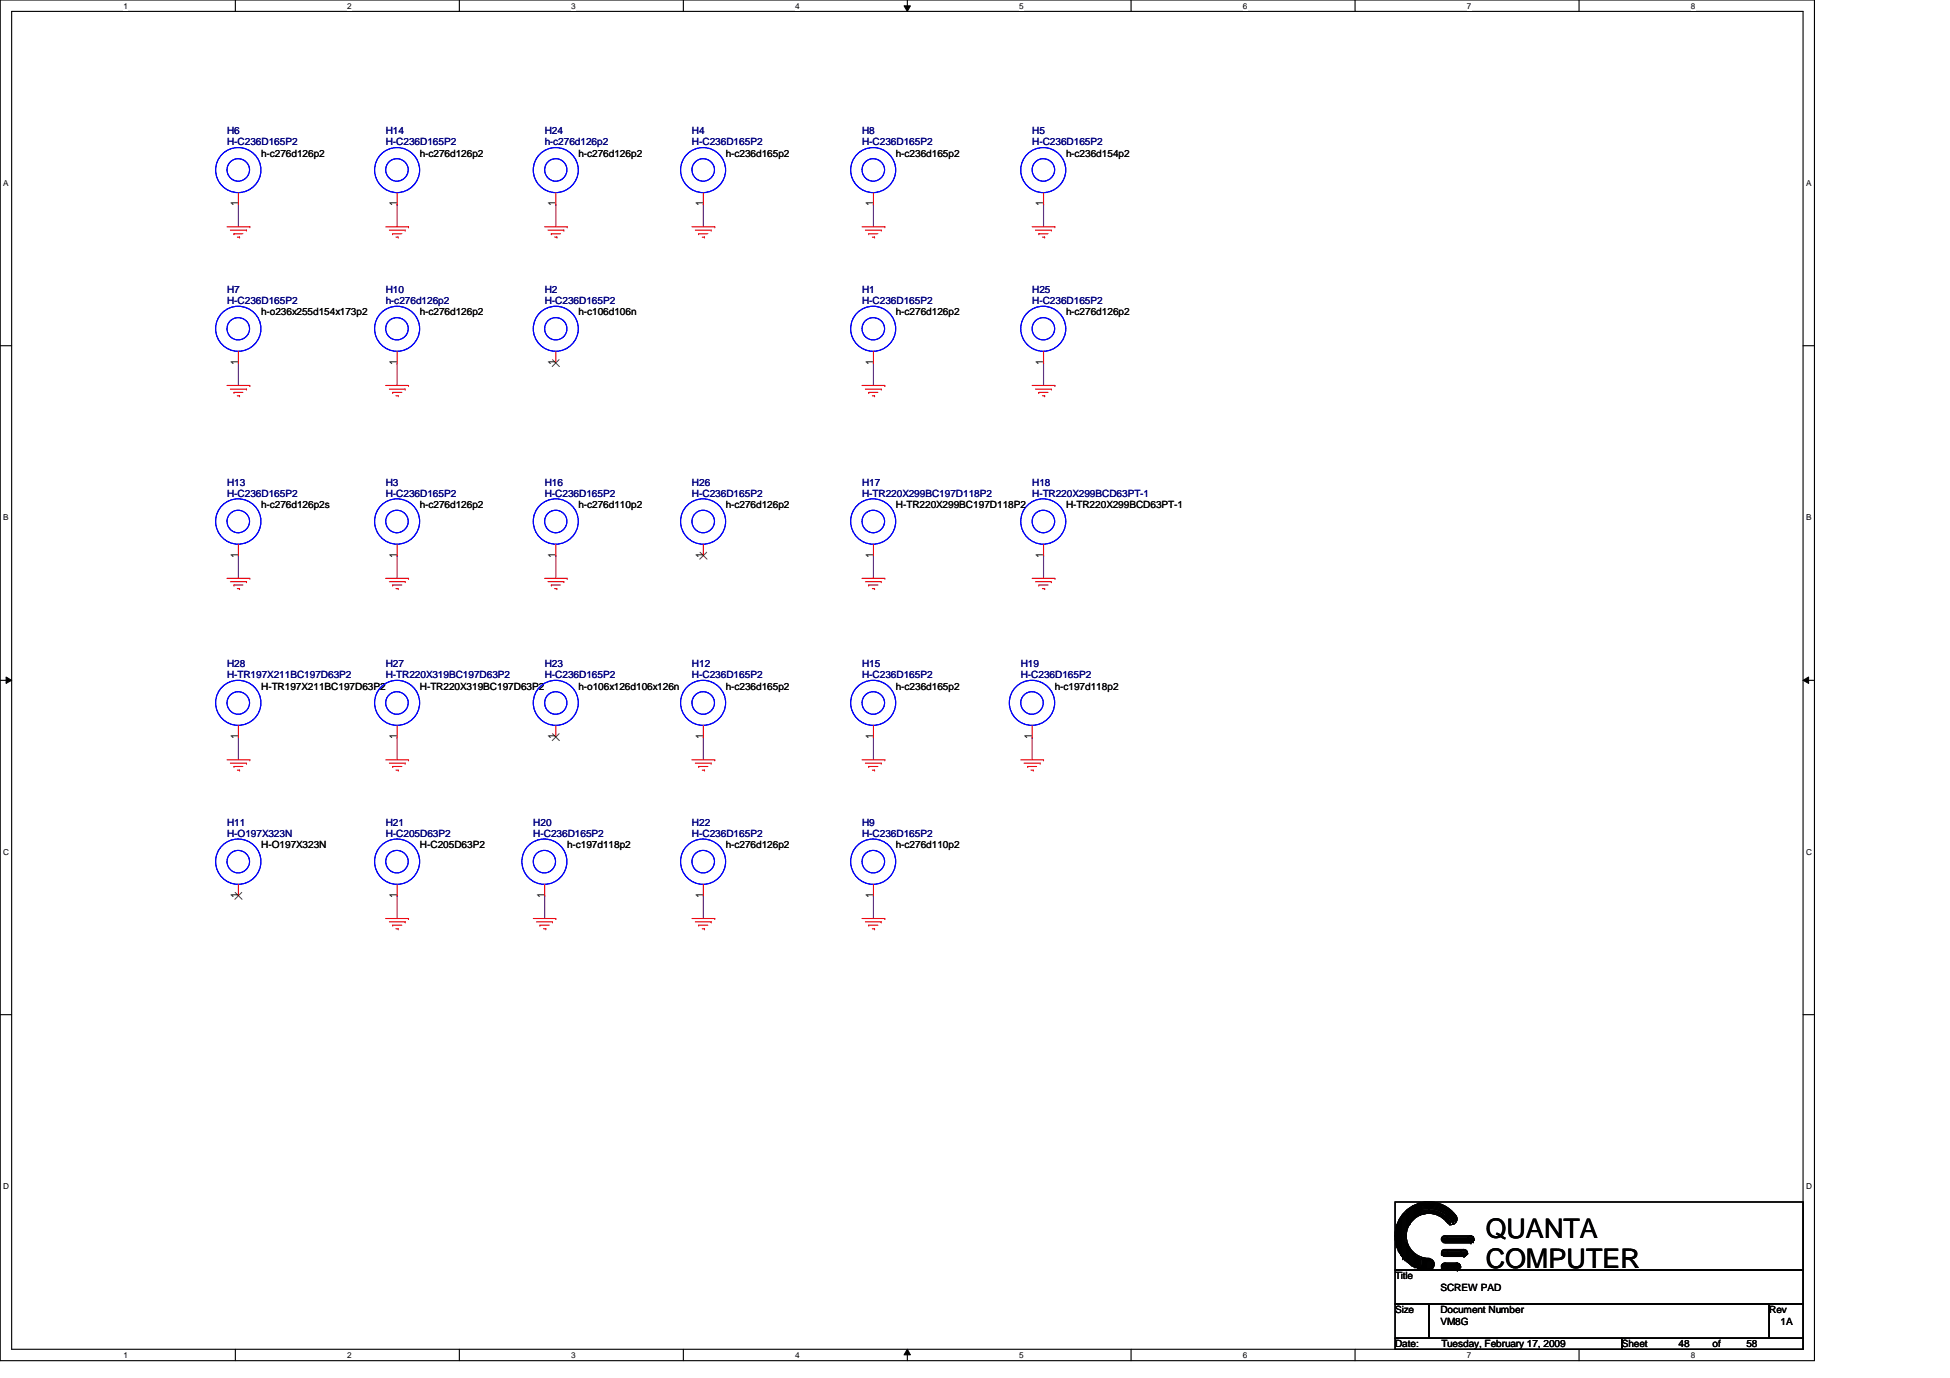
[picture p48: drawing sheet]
<svg xmlns="http://www.w3.org/2000/svg" width="297mm" height="210mm" viewBox="0 0 297 210" stroke-linecap="round" stroke-linejoin="round" font-family="sans-serif">
<defs><g id="words">
<g font-size="4.1">
<text x="226.3" y="188.5">QUANTA</text>
<text x="226.3" y="193.2">COMPUTER</text>
</g>
<g font-size="1.6">
<text x="36.3" y="31.5" transform="rotate(-90 36.3 31.5)">1</text>
<text x="60.4" y="31.5" transform="rotate(-90 60.4 31.5)">1</text>
<text x="84.6" y="31.5" transform="rotate(-90 84.6 31.5)">1</text>
<text x="107.1" y="31.5" transform="rotate(-90 107.1 31.5)">1</text>
<text x="133" y="31.5" transform="rotate(-90 133 31.5)">1</text>
<text x="158.9" y="31.5" transform="rotate(-90 158.9 31.5)">1</text>
<text x="36.3" y="55.6" transform="rotate(-90 36.3 55.6)">1</text>
<text x="60.4" y="55.6" transform="rotate(-90 60.4 55.6)">1</text>
<text x="84.6" y="55.6" transform="rotate(-90 84.6 55.6)">1</text>
<text x="133" y="55.6" transform="rotate(-90 133 55.6)">1</text>
<text x="158.9" y="55.6" transform="rotate(-90 158.9 55.6)">1</text>
<text x="36.3" y="85" transform="rotate(-90 36.3 85)">1</text>
<text x="60.4" y="85" transform="rotate(-90 60.4 85)">1</text>
<text x="84.6" y="85" transform="rotate(-90 84.6 85)">1</text>
<text x="107.1" y="85" transform="rotate(-90 107.1 85)">1</text>
<text x="133" y="85" transform="rotate(-90 133 85)">1</text>
<text x="158.9" y="85" transform="rotate(-90 158.9 85)">1</text>
<text x="36.3" y="112.6" transform="rotate(-90 36.3 112.6)">1</text>
<text x="60.4" y="112.6" transform="rotate(-90 60.4 112.6)">1</text>
<text x="84.6" y="112.6" transform="rotate(-90 84.6 112.6)">1</text>
<text x="107.1" y="112.6" transform="rotate(-90 107.1 112.6)">1</text>
<text x="133" y="112.6" transform="rotate(-90 133 112.6)">1</text>
<text x="157.2" y="112.6" transform="rotate(-90 157.2 112.6)">1</text>
<text x="36.3" y="136.8" transform="rotate(-90 36.3 136.8)">1</text>
<text x="60.4" y="136.8" transform="rotate(-90 60.4 136.8)">1</text>
<text x="82.9" y="136.8" transform="rotate(-90 82.9 136.8)">1</text>
<text x="107.1" y="136.8" transform="rotate(-90 107.1 136.8)">1</text>
<text x="133" y="136.8" transform="rotate(-90 133 136.8)">1</text>
</g>
<g font-size="1.5" fill="#000080">
<text x="34.6" y="20.4">H6</text>
<text x="34.6" y="22.1">H-C236D165P2</text>
<text x="58.8" y="20.4">H14</text>
<text x="58.8" y="22.1">H-C236D165P2</text>
<text x="83" y="20.4">H24</text>
<text x="83" y="22.1">h-c276d126p2</text>
<text x="105.4" y="20.4">H4</text>
<text x="105.4" y="22.1">H-C236D165P2</text>
<text x="131.3" y="20.4">H8</text>
<text x="131.3" y="22.1">H-C236D165P2</text>
<text x="157.2" y="20.4">H5</text>
<text x="157.2" y="22.1">H-C236D165P2</text>
<text x="34.6" y="44.6">H7</text>
<text x="34.6" y="46.3">H-C236D165P2</text>
<text x="58.8" y="44.6">H10</text>
<text x="58.8" y="46.3">h-c276d126p2</text>
<text x="83" y="44.6">H2</text>
<text x="83" y="46.3">H-C236D165P2</text>
<text x="131.3" y="44.6">H1</text>
<text x="131.3" y="46.3">H-C236D165P2</text>
<text x="157.2" y="44.6">H25</text>
<text x="157.2" y="46.3">H-C236D165P2</text>
<text x="34.6" y="74">H13</text>
<text x="34.6" y="75.7">H-C236D165P2</text>
<text x="58.8" y="74">H3</text>
<text x="58.8" y="75.7">H-C236D165P2</text>
<text x="83" y="74">H16</text>
<text x="83" y="75.7">H-C236D165P2</text>
<text x="105.4" y="74">H26</text>
<text x="105.4" y="75.7">H-C236D165P2</text>
<text x="131.3" y="74">H17</text>
<text x="131.3" y="75.7">H-TR220X299BC197D118P2</text>
<text x="157.2" y="74">H18</text>
<text x="157.2" y="75.7">H-TR220X299BCD63PT-1</text>
<text x="34.6" y="101.6">H28</text>
<text x="58.8" y="101.6">H27</text>
<text x="83" y="101.6">H23</text>
<text x="105.4" y="101.6">H12</text>
<text x="131.3" y="101.6">H15</text>
<text x="155.5" y="101.6">H19</text>
<text x="34.6" y="103.3">H-TR197X211BC197D63P2</text>
<text x="58.8" y="103.3">H-TR220X319BC197D63P2</text>
<text x="83" y="103.3">H-C236D165P2</text>
<text x="105.4" y="103.3">H-C236D165P2</text>
<text x="131.3" y="103.3">H-C236D165P2</text>
<text x="155.5" y="103.3">H-C236D165P2</text>
<text x="34.6" y="125.8">H11</text>
<text x="58.8" y="125.8">H21</text>
<text x="81.2" y="125.8">H20</text>
<text x="105.4" y="125.8">H22</text>
<text x="131.3" y="125.8">H9</text>
<text x="34.6" y="127.5">H-O197X323N</text>
<text x="58.8" y="127.5">H-C205D63P2</text>
<text x="81.2" y="127.5">H-C236D165P2</text>
<text x="105.4" y="127.5">H-C236D165P2</text>
<text x="131.3" y="127.5">H-C236D165P2</text>
</g>
<g font-size="1.5">
<text x="39.8" y="23.9">h-c276d126p2</text>
<text x="64" y="23.9">h-c276d126p2</text>
<text x="88.1" y="23.9">h-c276d126p2</text>
<text x="110.6" y="23.9">h-c236d165p2</text>
<text x="136.5" y="23.9">h-c236d165p2</text>
<text x="162.4" y="23.9">h-c236d154p2</text>
<text x="39.8" y="48">h-o236x255d154x173p2</text>
<text x="64" y="48">h-c276d126p2</text>
<text x="88.1" y="48">h-c106d106n</text>
<text x="136.5" y="48">h-c276d126p2</text>
<text x="162.4" y="48">h-c276d126p2</text>
<text x="39.8" y="77.4">h-c276d126p2s</text>
<text x="64" y="77.4">h-c276d126p2</text>
<text x="88.1" y="77.4">h-c276d110p2</text>
<text x="110.6" y="77.4">h-c276d126p2</text>
<text x="136.5" y="77.4">H-TR220X299BC197D118P2</text>
<text x="162.4" y="77.4">H-TR220X299BCD63PT-1</text>
<text x="39.8" y="105">H-TR197X211BC197D63P2</text>
<text x="64" y="105">H-TR220X319BC197D63P2</text>
<text x="88.1" y="105">h-o106x126d106x126n</text>
<text x="110.6" y="105">h-c236d165p2</text>
<text x="136.5" y="105">h-c236d165p2</text>
<text x="160.7" y="105">h-c197d118p2</text>
<text x="39.8" y="129.2">H-O197X323N</text>
<text x="64" y="129.2">H-C205D63P2</text>
<text x="86.4" y="129.2">h-c197d118p2</text>
<text x="110.6" y="129.2">h-c276d126p2</text>
<text x="136.5" y="129.2">h-c276d110p2</text>
<text x="212.5" y="194.9">Title</text>
<text x="219.4" y="196.6">SCREW PAD</text>
<text x="212.5" y="200">Size</text>
<text x="219.4" y="200">Document Number</text>
<text x="219.4" y="201.8">VM8G</text>
<text x="269.5" y="200">Rev</text>
<text x="271.2" y="201.8">1A</text>
<text x="212.5" y="205.2">Date:</text>
<text x="219.6" y="205.2">Tuesday, February 17, 2009</text>
<text x="247.1" y="205.2">Sheet</text>
<text x="255.7" y="205.2">48</text>
<text x="260.9" y="205.2">of</text>
<text x="266" y="205.2">58</text>
</g>
<g font-size="1.3">
<text x="18.8" y="1.4">1</text>
<text x="52.9" y="1.4">2</text>
<text x="87" y="1.4">3</text>
<text x="121.1" y="1.4">4</text>
<text x="155.2" y="1.4">5</text>
<text x="189.3" y="1.4">6</text>
<text x="223.4" y="1.4">7</text>
<text x="257.6" y="1.4">8</text>
<text x=".5" y="28.3">A</text>
<text x="275.1" y="28.3">A</text>
<text x=".5" y="79.2">B</text>
<text x="275.1" y="79.2">B</text>
<text x=".5" y="130.2">C</text>
<text x="275.1" y="130.2">C</text>
<text x=".5" y="181.1">D</text>
<text x="275.1" y="181.1">D</text>
<text x="18.8" y="206.9">1</text>
<text x="52.9" y="206.9">2</text>
<text x="87" y="206.9">3</text>
<text x="121.1" y="206.9">4</text>
<text x="155.2" y="206.9">5</text>
<text x="189.3" y="206.9">6</text>
<text x="223.4" y="206.9">7</text>
<text x="257.6" y="206.9">8</text>
</g>
</g></defs>
<path d="M0 0h276.4v207.3h-276.4zM1.8 1.7h272.9v203.8h-272.9z" fill="none" stroke="#000" stroke-width=".17"/>
<g fill="#fff">
<path d="M18.8 .2h.7v1.4h-.7z"/>
<path d="M18.8 205.7h.7v1.4h-.7z"/>
</g>
<path d="M35.9 0v1.7M35.9 205.5v1.8" fill="none" stroke="#000" stroke-width=".17"/>
<g fill="#fff">
<path d="M52.9 .2h.6v1.4h-.6z"/>
<path d="M52.9 205.7h.6v1.4h-.6z"/>
</g>
<path d="M70 0v1.7M70 205.5v1.8" fill="none" stroke="#000" stroke-width=".17"/>
<g fill="#fff">
<path d="M87 .2h.7v1.4h-.7z"/>
<path d="M87 205.7h.7v1.4h-.7z"/>
</g>
<path d="M104.1 0v1.7M104.1 205.5v1.8" fill="none" stroke="#000" stroke-width=".17"/>
<g fill="#fff">
<path d="M121.1 .2h.7v1.4h-.7z"/>
<path d="M121.1 205.7h.7v1.4h-.7z"/>
</g>
<path d="M138.2 0v1.7M138.2 205.5v1.8" fill="none" stroke="#000" stroke-width=".17"/>
<path d="M137.7 .9h1l-.5 .8zM138.2 205.5l.5 .9h-1z" fill="#000"/>
<path d="M137.7 .9h1l-.5 .8zM138.2 205.5l.5 .9h-1z" fill="none" stroke="#000" stroke-width=".15"/>
<g fill="#fff">
<path d="M155.2 .2h.7v1.4h-.7z"/>
<path d="M155.2 205.7h.7v1.4h-.7z"/>
</g>
<path d="M172.3 0v1.7M172.3 205.5v1.8" fill="none" stroke="#000" stroke-width=".17"/>
<g fill="#fff">
<path d="M189.3 .2h.7v1.4h-.7z"/>
<path d="M189.3 205.7h.7v1.4h-.7z"/>
</g>
<path d="M206.4 0v1.7M206.4 205.5v1.8" fill="none" stroke="#000" stroke-width=".17"/>
<g fill="#fff">
<path d="M223.4 .2h.7v1.4h-.7z"/>
<path d="M223.4 205.7h.7v1.4h-.7z"/>
</g>
<path d="M240.5 0v1.7M240.5 205.5v1.8" fill="none" stroke="#000" stroke-width=".17"/>
<g fill="#fff">
<path d="M257.6 .2h.6v1.4h-.6z"/>
<path d="M257.6 205.7h.6v1.4h-.6z"/>
<path d="M.5 27.2h.8v1.4h-.8z"/>
<path d="M275.1 27.2h.8v1.4h-.8z"/>
<path d="M.5 78.1h.8v1.4h-.8z"/>
<path d="M275.1 78.1h.8v1.4h-.8z"/>
</g>
<path d="M0 52.7h1.8M274.7 52.7h1.7" fill="none" stroke="#000" stroke-width=".17"/>
<g fill="#fff">
<path d="M.5 129.1h.9v1.4h-.9z"/>
<path d="M275.1 129.1h.9v1.4h-.9z"/>
</g>
<path d="M0 103.6h1.8M274.7 103.6h1.7" fill="none" stroke="#000" stroke-width=".17"/>
<path d="M.9 103.1l.9 .5-.9 .5zM274.7 103.6l.8-.5v1z" fill="#000"/>
<path d="M.9 103.1l.9 .5-.9 .5zM274.7 103.6l.8-.5v1z" fill="none" stroke="#000" stroke-width=".15"/>
<g fill="#fff">
<path d="M.5 180h.9v1.4h-.9z"/>
<path d="M275.1 180h.9v1.4h-.9z"/>
</g>
<g fill="none" stroke="#000" stroke-width=".17">
<path d="M0 154.6h1.8M274.7 154.6h1.7M212.5 183.1h62.2v10.4h-62.2zM212.5 193.5h62.2v5.1h-62.2zM212.5 198.6h5.2v5.2h-5.2zM212.7 189.5h.1M212.7 187.1v2.4M212.7 189.5l.1 .5M212.8 190h.1M212.8 186.6h.1M212.8 186.6v3.4M213 186.2h.1"/>
<path d="M213 190.5h.1M213 186.2l-.2 .4M213 186.2v4.3M213 190.5l.2 .2M213.2 190.7h.1M213.2 185.8h.1M213.2 185.8v4.9M213.4 185.5h.1M213.4 191.1h.1M213.4 185.5l-.2 .3M213.4 185.5v5.6M213.4 191.1l.1 .1"/>
<path d="M213.5 191.2h.1M213.5 185.3h.1M213.5 185.3v5.9M213.7 185.2h.1M213.7 191.7h.1M213.7 185.2l-.2 .1M213.7 185.2v6.5M213.9 185h.1M213.9 185v6.7M214 184.8h.1M214 191.9h.1M214 184.8l-.1 .2"/>
<path d="M214 184.8v7.1M214 191.9h.2M214.2 191.9h.1M214.2 189.3h.1M214.2 187.4h.1M214.2 184.5v2.9M214.2 189.3v2.6M214.2 189.3l.2 .4M214.4 189.7h.1M214.4 192.1h.1M214.4 186.9h.1M214.4 184.5h.1"/>
<path d="M214.4 184.5v2.4M214.4 189.7v2.4M214.4 192.1l.2 .1M214.4 186.9l-.2 .5M214.6 192.2h.1M214.6 190h.1M214.6 184.3h.1M214.6 186.6h.1M214.6 184.3v2.3M214.6 190v2.2M214.6 190l.2 .3M214.6 184.3l-.2 .2"/>
<path d="M214.8 190.3h.1M214.8 192.4h.1M214.8 186.4h.1M214.8 184.1h.1M214.8 192.4l.1 .2M214.8 184.1v2.3M214.8 190.3v2.1M214.8 186.4l-.2 .2M214.9 192.6h.1M214.9 190.5h.1M214.9 183.9h.1M214.9 186h.1"/>
<path d="M214.9 183.9l-.1 .2M214.9 183.9v2.1M214.9 190.5v2.1M214.9 190.5l.2 .2M215.1 190.7h.1M215.1 192.7h.1M215.1 185.8h.1M215.1 183.8h.1M215.1 192.7h.2M215.1 183.8v2M215.1 190.7v2M215.1 185.8l-.2 .2"/>
<path d="M215.1 183.8h.2M215.3 192.7h.1M215.3 190.9h.1M215.3 183.8h.1M215.3 185.7h.1M215.3 183.8v1.9M215.3 190.9v1.8M215.3 190.9l.1 .2M215.4 191.1h.1M215.4 193h.1M215.4 185.5h.1M215.4 183.8h.1"/>
<path d="M215.4 193h.2M215.4 183.8v1.7M215.4 191.1v1.9M215.4 185.5l-.1 .2M215.6 193h.1M215.6 191.2h.1M215.6 183.6h.1M215.6 185.3h.1M215.6 191.2l.2 .2M215.6 183.6v1.7M215.6 191.2v1.8M215.6 183.6l-.2 .2"/>
<path d="M215.8 191.4h.1M215.8 193h.1M215.8 185.2h.1M215.8 183.6h.1M215.8 183.6v1.6M215.8 191.4v1.6M215.8 193l.1 .1M215.8 185.2l-.2 .1M215.9 193.1h.1M215.9 191.4h.1M215.9 183.4h.1M215.9 185.2h.1"/>
<path d="M215.9 183.4v1.8M215.9 191.4v1.7M215.9 191.4l.2 .2M215.9 183.4l-.1 .2M216.1 191.6h.1M216.1 193.1h.1M216.1 184.8h.1M216.1 183.4h.1M216.1 193.1h.2M216.1 183.4v1.4M216.1 191.6v1.5M216.1 184.8l.2 .2"/>
<path d="M216.3 184.9l1.4-.2a3.6 3.6 0 0 1 3.1 1.9M216.3 184.7l1.4-.2a3.6 3.6 0 0 1 3.3 2.1M216.3 184.5l1.4-.2a3.9 3.9 0 0 1 3.3 1.9M216.3 184.3l1.4-.2a4.1 4.1 0 0 1 3.7 2.3M216.3 184.1l1.4-.2a4.2 4.2 0 0 1 3.8 2.5M216.3 184l1.4-.2a4.3 4.3 0 0 1 3.8 2.3M216.3 183.8l1.4-.2a4.6 4.6 0 0 1 4 2.5M216.3 183.5l1.4-.2a5 5 0 0 1 4.2 2.4M216.3 193.1h.1M216.3 191.7h.1M216.3 183.3h.1M216.3 185h.1"/>
<path d="M216.3 183.3v1.7M216.3 191.6v1.5M216.3 183.3l-.2 .1M216.4 183.6l1.3-.2a4.7 4.7 0 0 1 4.1 2.5M216.4 191.7h.1M216.4 193.1h.1M216.4 193.3h.1M216.4 183.4h.1M216.4 193.1h.3M216.4 193.3h.4M216.4 183.4v1.4M216.4 191.7v1.4"/>
<path d="M216.7 193.1h.1M216.7 191.7h.1M216.7 191.7v1.4M216.8 191.7h.1M216.8 193.3h.1M216.8 191.7v1.6M217 191.7h.1M217 193.3h.1M217 191.7l-.6 1.6M217 191.7v1.6M217.2 193.1h.1M217.2 191.7h.1"/>
<path d="M217.2 193.1l-.2 .2M217.2 191.7v1.4M217.2 191.7l.1 .4M217.3 192.1h.1M217.3 193.3h.1M217.3 193.3h.2M217.3 192.1v1.2M217.5 193.3h.1M217.5 191.9h.1M217.5 191.9h.2M217.5 191.9v1.4M217.7 198.6h51.8v5.2h-51.8z"/>
<path d="M217.7 183.1a5.1 5.1 0 0 1 4 2M217.7 183.1a5.2 5.2 0 0 0-5.2 5.2 5.2 5.2 0 0 0 5.2 5.1M217.7 184.8a3.4 3.4 0 0 1 2.6 1.3M217.7 184.8a3.4 3.4 0 0 0-3.5 3.5 3.4 3.4 0 0 0 3.5 3.4M217.7 183.1l-1.6 .2M217.7 191.9h.1M217.7 193.3h.1M217.7 184.8l-1.3 .2M217.7 191.9v1.4M217.8 193.3h.1M217.8 191.9h.1M217.8 191.9h.2"/>
<path d="M217.8 191.9v1.4M218 191.9h.1M218 193.3h.1M218 191.9v1.4M218.2 193.1h.1M218.2 192.1h.1M218.2 193.1l-.2 .2M218.2 192.1v1M218.2 192.1l.2 .1M218.4 192.2h.1M218.4 193h.1M218.4 192.2v.8"/>
<path d="M219.6 188.6h.1M219.6 188.8h.1M219.6 190.9h.1M219.6 191.1h.1M219.6 192.7h.1M219.6 193h.1M219.6 193.1h.1M219.6 188.6h4.8M219.6 188.6v.2M219.6 192.7v.3M219.6 188.8h5M219.6 190.9h4"/>
<path d="M219.6 191.1h3.8M219.6 191.1l.3 .1M219.6 192.7h2.7M219.6 193h2.9M219.6 193.1h2.7M219.6 193.1l.3 .2M219.7 189h.1M219.7 190.7h.1M219.7 188.4h4.7M219.7 189h4.7M219.7 189l.2 .1M219.7 190.5h3.7"/>
<path d="M219.7 190.7h3.7M219.7 190.7l-.1 .2M219.7 192.6h2.6M219.9 189.1h.1M219.9 191.2h.1M219.9 193.3h.1M219.9 189.1h4.5M219.9 191.2h3.3M219.9 193.3h2.4M220.1 192.4h1.9M220.1 193.5h1.9M220.1 191.4h2.9"/>
<path d="M220.1 190.3h2.9M220.1 189.3h4M220.1 188.3h4M222 192.4h.1M222 193.5h.1M222.2 192.6h.1M222.3 192.6h.1M222.3 192.7h.1M222.3 193.1h.1M222.3 193.3h.1M222.3 192.6v.1M222.5 193h.1"/>
<path d="M222.5 193l-.2 .1M223 191.4h.1M223 190.3h.1M223.2 191.2h.1M223.4 190.5h.1M223.4 190.7h.1M223.4 191.1h.1M223.4 190.5v.2M223.6 190.9h.1M223.6 190.9l-.2 .2M224.1 189.3h.1M224.1 188.3h.1"/>
<path d="M224.4 188.4h.1M224.4 188.6h.1M224.4 189h.1M224.4 189.1h.1M224.4 188.4v.2M224.6 188.8h.1M224.6 188.8l-.2 .2M269.5 198.6h5.2v5.2h-5.2zM212.5 203.8h34.6v1.7h-34.6zM247.1 203.8h27.6v1.7h-27.6z"/>
<circle cx="217.6" cy="192.6" r=".84"/>
<circle cx="220.1" cy="190.8" r=".5"/>
<circle cx="220.1" cy="188.8" r=".5"/>
<circle cx="220.1" cy="192.9" r=".5"/>
<circle cx="221.1" cy="185.7" r=".85"/>
<circle cx="222" cy="192.9" r=".5"/>
<circle cx="223" cy="190.8" r=".51"/>
<circle cx="224" cy="188.8" r=".5"/>
</g>
<g fill="none" stroke="#800040" stroke-width=".17">
<path d="M36.3 31.1h.1M36.3 31.1v3.4M60.5 31.1h.1M60.5 31.1v3.4M84.7 31.1h.1M84.7 31.1v3.4M107.1 31.1h.1M107.1 31.1v3.4M133.1 31.1h.1M133.1 31.1v3.4M159 31.1h.1M159 31.1v3.4"/>
<path d="M36.3 55.3h.1M36.3 55.3v3.4M60.5 55.3h.1M60.5 55.3v3.4M133.1 55.3h.1M133.1 55.3v3.4M159 55.3h.1M159 55.3v3.4M36.3 84.6h.1M36.3 84.6v3.5M60.5 84.6h.1M60.5 84.6v3.5"/>
<path d="M84.7 84.6h.1M84.7 84.6v3.5M133.1 84.6h.1M133.1 84.6v3.5M159 84.6h.1M159 84.6v3.5M36.3 112.3h.1M36.3 112.3v3.4M60.5 112.3h.1M60.5 112.3v3.4M107.1 112.3h.1M107.1 112.3v3.4"/>
<path d="M133.1 112.3h.1M133.1 112.3v3.4M157.2 112.3h.1M157.2 112.3v3.4M60.5 136.4h.1M60.5 136.4v3.5M83 136.4h.1M83 136.4v3.5M107.1 136.4h.1M107.1 136.4v3.5M133.1 136.4h.1M133.1 136.4v3.5"/>
</g>
<g fill="none" stroke="#f00" stroke-width=".17">
<path d="M34.6 34.5h3.5M35.1 35.1h2.4M35.6 35.6h.1M35.6 35.6h1.4M36.1 36.1h.4M36.3 29.4v1.7M36.5 36.1h.1M37.5 35.1h.1M38.1 34.5h.1M58.8 34.5h3.4M59.3 35.1h2.4M59.8 35.6h.1"/>
<path d="M59.8 35.6h1.4M60.3 36.1h.4M60.5 29.4v1.7M60.7 36.1h.1M61.7 35.1h.1M62.2 34.5h.1M83 34.5h3.4M83.5 35.1h2.4M84 35.6h.1M84 35.6h1.4M84.5 36.1h.3M84.7 29.4v1.7"/>
<path d="M84.8 36.1h.1M85.9 35.1h.1M86.4 34.5h.1M105.4 34.5h3.5M105.9 35.1h2.4M106.4 35.6h.1M106.4 35.6h1.4M107 36.1h.3M107.1 29.4v1.7M107.3 36.1h.1M108.3 35.1h.1M108.9 34.5h.1"/>
<path d="M131.3 34.5h3.5M131.8 35.1h2.4M132.3 35.6h.1M132.3 35.6h1.4M132.9 36.1h.3M133.1 29.4v1.7M133.2 36.1h.1M134.2 35.1h.1M134.8 34.5h.1M157.2 34.5h3.5M157.7 35.1h2.4M158.2 35.6h.1"/>
<path d="M158.2 35.6h1.4M158.8 36.1h.3M159 29.4v1.7M159.1 36.1h.1M160.1 35.1h.1M160.7 34.5h.1M34.6 58.7h3.5M35.1 59.3h2.4M35.6 59.8h.1M35.6 59.8h1.4M36.3 53.6v1.7M37.5 59.3h.1"/>
<path d="M38.1 58.7h.1M58.8 58.7h3.4M59.3 59.3h2.4M59.8 59.8h.1M59.8 59.8h1.4M60.5 53.6v1.7M61.7 59.3h.1M62.2 58.7h.1M84.7 53.6v1.7M131.3 58.7h3.5M131.8 59.3h2.4M132.3 59.8h.1"/>
<path d="M132.3 59.8h1.4M133.1 53.6v1.7M134.2 59.3h.1M134.8 58.7h.1M157.2 58.7h3.5M157.7 59.3h2.4M158.2 59.8h.1M158.2 59.8h1.4M159 53.6v1.7M160.1 59.3h.1M160.7 58.7h.1M36.1 60.3h.4"/>
<path d="M36.5 60.3h.1M60.3 60.3h.4M60.7 60.3h.1M132.9 60.3h.3M133.2 60.3h.1M158.8 60.3h.3M159.1 60.3h.1M34.6 88.1h3.5M35.1 88.6h2.4M35.6 89.1h.1M35.6 89.1h1.4M36.1 89.7h.4"/>
<path d="M36.3 82.9v1.7M36.5 89.7h.1M37.5 88.6h.1M38.1 88.1h.1M58.8 88.1h3.4M59.3 88.6h2.4M59.8 89.1h.1M59.8 89.1h1.4M60.3 89.7h.4M60.5 82.9v1.7M60.7 89.7h.1M61.7 88.6h.1"/>
<path d="M62.2 88.1h.1M83 88.1h3.4M83.5 88.6h2.4M84 89.1h.1M84 89.1h1.4M84.5 89.7h.3M84.7 82.9v1.7M84.8 89.7h.1M85.9 88.6h.1M86.4 88.1h.1M107.1 82.9v1.7M131.3 88.1h3.5"/>
<path d="M131.8 88.6h2.4M132.3 89.1h.1M132.3 89.1h1.4M132.9 89.7h.3M133.1 82.9v1.7M133.2 89.7h.1M134.2 88.6h.1M134.8 88.1h.1M157.2 88.1h3.5M157.7 88.6h2.4M158.2 89.1h.1M158.2 89.1h1.4"/>
<path d="M158.8 89.7h.3M159 82.9v1.7M159.1 89.7h.1M160.1 88.6h.1M160.7 88.1h.1M34.6 115.7h3.5M35.1 116.2h2.4M35.6 116.8h.1M35.6 116.8h1.4M36.1 117.3h.4M36.3 110.5v1.8M36.5 117.3h.1"/>
<path d="M37.5 116.2h.1M38.1 115.7h.1M58.8 115.7h3.4M59.3 116.2h2.4M59.8 116.8h.1M59.8 116.8h1.4M60.3 117.3h.4M60.5 110.5v1.8M60.7 117.3h.1M61.7 116.2h.1M62.2 115.7h.1M84.7 110.5v1.8"/>
<path d="M105.4 115.7h3.5M105.9 116.2h2.4M106.4 116.8h.1M106.4 116.8h1.4M107 117.3h.3M107.1 110.5v1.8M107.3 117.3h.1M108.3 116.2h.1M108.9 115.7h.1M131.3 115.7h3.5M131.8 116.2h2.4M132.3 116.8h.1"/>
<path d="M132.3 116.8h1.4M132.9 117.3h.3M133.1 110.5v1.8M133.2 117.3h.1M134.2 116.2h.1M134.8 115.7h.1M155.5 115.7h3.5M156 116.2h2.5M156.5 116.8h.1M156.5 116.8h1.4M157.1 117.3h.3M157.2 110.5v1.8"/>
<path d="M157.4 117.3h.1M158.5 116.2h.1M159 115.7h.1M36.3 134.7v1.7M58.8 139.9h3.4M60.5 134.7v1.7M62.2 139.9h.1M81.2 139.9h3.5M83 134.7v1.7M84.7 139.9h.1M105.4 139.9h3.5M107.1 134.7v1.7"/>
<path d="M108.9 139.9h.1M131.3 139.9h3.5M133.1 134.7v1.7M134.8 139.9h.1M59.3 140.4h2.4M59.8 140.9h.1M59.8 140.9h1.4M60.3 141.5h.4M60.7 141.5h.1M61.7 140.4h.1M81.7 140.4h2.5M82.3 140.9h.1"/>
<path d="M82.3 140.9h1.3M82.8 141.5h.3M83.1 141.5h.1M84.2 140.4h.1M105.9 140.4h2.4M106.4 140.9h.1M106.4 140.9h1.4M107 141.5h.3M107.3 141.5h.1M108.3 140.4h.1M131.8 140.4h2.4M132.3 140.9h.1"/>
<path d="M132.3 140.9h1.4M132.9 141.5h.3M133.2 141.5h.1M134.2 140.4h.1"/>
</g>
<g fill="none" stroke="#00f" stroke-width=".17">
<circle cx="36.3" cy="25.9" r="1.72"/>
<circle cx="36.3" cy="25.9" r="3.4"/>
<circle cx="60.5" cy="25.9" r="1.72"/>
<circle cx="60.5" cy="25.9" r="3.4"/>
<circle cx="84.6" cy="25.9" r="1.71"/>
<circle cx="84.7" cy="25.9" r="3.4"/>
<circle cx="107.1" cy="25.9" r="3.4"/>
<circle cx="107.1" cy="25.9" r="1.72"/>
<circle cx="133" cy="25.9" r="3.4"/>
<circle cx="133" cy="25.9" r="1.72"/>
<circle cx="158.9" cy="25.9" r="3.4"/>
<circle cx="158.9" cy="25.9" r="1.72"/>
<circle cx="36.3" cy="50.1" r="1.71"/>
<circle cx="36.3" cy="50.1" r="3.4"/>
<circle cx="60.5" cy="50.1" r="1.71"/>
<circle cx="60.5" cy="50.1" r="3.4"/>
<circle cx="84.7" cy="50.1" r="1.7"/>
<circle cx="84.7" cy="50.1" r="3.4"/>
<circle cx="133" cy="50.1" r="3.4"/>
<circle cx="133" cy="50.1" r="1.71"/>
<circle cx="158.9" cy="50.1" r="3.4"/>
<circle cx="158.9" cy="50.1" r="1.71"/>
<circle cx="36.3" cy="79.4" r="3.5"/>
<circle cx="36.3" cy="79.4" r="1.72"/>
<circle cx="60.5" cy="79.4" r="1.72"/>
<circle cx="60.5" cy="79.4" r="3.4"/>
<circle cx="84.6" cy="79.4" r="1.71"/>
<circle cx="84.7" cy="79.4" r="3.4"/>
<circle cx="107.1" cy="79.4" r="3.4"/>
<circle cx="107.1" cy="79.4" r="1.72"/>
<circle cx="133" cy="79.4" r="3.4"/>
<circle cx="133" cy="79.4" r="1.72"/>
<circle cx="158.9" cy="79.4" r="3.4"/>
<circle cx="158.9" cy="79.4" r="1.72"/>
<circle cx="36.3" cy="107.1" r="1.72"/>
<circle cx="36.3" cy="107.1" r="3.4"/>
<circle cx="60.5" cy="107.1" r="1.72"/>
<circle cx="60.5" cy="107.1" r="3.4"/>
<circle cx="84.6" cy="107.1" r="1.71"/>
<circle cx="84.7" cy="107.1" r="3.4"/>
<circle cx="107.1" cy="107.1" r="3.4"/>
<circle cx="107.1" cy="107.1" r="1.72"/>
<circle cx="133" cy="107.1" r="3.4"/>
<circle cx="133" cy="107.1" r="1.72"/>
<circle cx="157.2" cy="107.1" r="1.72"/>
<circle cx="157.2" cy="107.1" r="3.4"/>
<circle cx="36.3" cy="131.2" r="3.5"/>
<circle cx="36.3" cy="131.2" r="1.72"/>
<circle cx="60.5" cy="131.2" r="1.72"/>
<circle cx="60.5" cy="131.2" r="3.4"/>
<circle cx="82.9" cy="131.2" r="1.71"/>
<circle cx="82.9" cy="131.2" r="3.4"/>
<circle cx="107.1" cy="131.2" r="3.4"/>
<circle cx="107.1" cy="131.2" r="1.72"/>
<circle cx="133" cy="131.2" r="3.4"/>
<circle cx="133" cy="131.2" r="1.72"/>
</g>
<path d="M84.2 54.8l1 1M85.2 54.8l-1.1 1M106.6 84.1l1.1 1.1M107.7 84.1l-1.1 1.1M84.2 111.8l1 1M85.2 111.8l-1.1 1M35.8 135.9l1.1 1.1M36.8 135.9l-1 1.1" fill="none" stroke="#804000" stroke-width=".15"/>
<use href="#words"/>
</svg>
